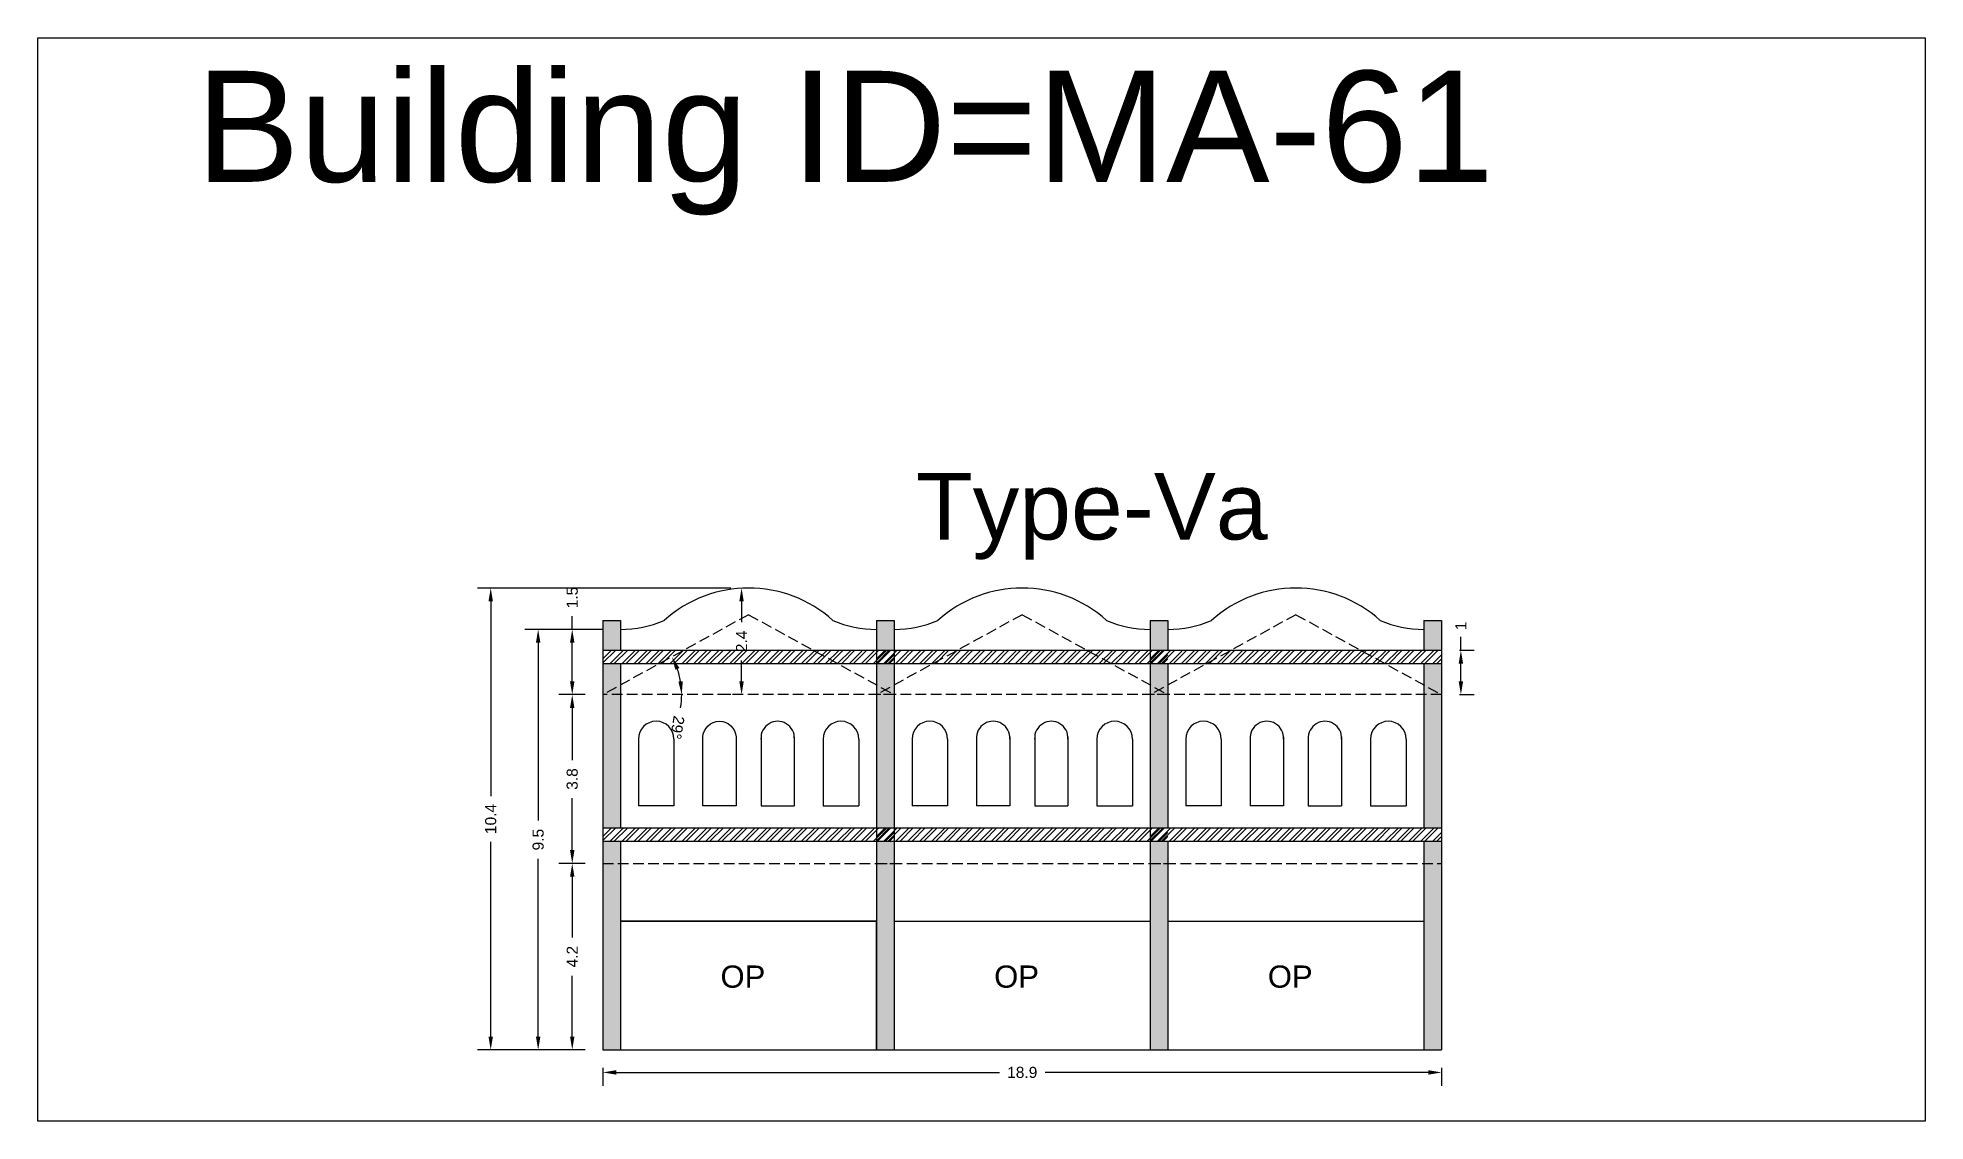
# Model space of a CAD drawing. Header units: metres. Extents: x 3416649 to 3417100, y -6712966 to -6712690.
# Drawn here: x 3416649.39 to 3416691.87, y -6712923.92 to -6712899.52 of the extents above; entities that cross this region are included whole.
import ezdxf

# ---------------------------------------------------------------- set-up
doc = ezdxf.new("R2010")
doc.units = ezdxf.units.M
doc.linetypes.add('ACAD_ISO02W100', pattern=[15, 12, -3])
doc.layers.add('Dotted', color=7, linetype='ACAD_ISO02W100', plot=False)
doc.styles.get("Standard").update_dxf_attribs({"font": 'arial.ttf'})
doc.dimstyles.new('ISO-25', dxfattribs={"dimtxt": 0.25, "dimasz": 0.3, "dimexe": 0.3, "dimexo": 0.4, "dimgap": 0.2, "dimtad": 0, "dimdec": 1, "dimdsep": 46, "dimtxsty": 'Standard', "dimcen": 2.5, "dimadec": 0, "dimazin": 0, "dimtfac": 1, "dimtdec": 1, "dimtmove": 0, "dimatfit": 3, "dimfxl": 1, "dimarcsym": 0})

msp = doc.modelspace()

# ---------------------------------------------------------------- texts
at = {"attachment_point": 1}
for s, width, heights, insert, char_height in [('Building ID=MA-61', 67.86454, [0.517], (3416652.949, -6712900.263), 2.5), ('Type-Va ', 9.99112, [0.517], (3416669.151, -6712909.317), 1.5), ('OP', 1.17554, [0], (3416664.754, -6712920.409), 0.5), ('OP', 1.17554, [0], (3416670.914, -6712920.409), 0.5), ('OP', 1.17554, [0], (3416677.074, -6712920.409), 0.5)]:
    msp.add_mtext_dynamic_manual_height_columns(s, width=width, gutter_width=12.5, heights=heights, dxfattribs=dict(at, insert=insert, char_height=char_height))

# ---------------------------------------------------------------- blocks, each defined once
blk = doc.blocks.new('*D500')
at = {"color": 0, "lineweight": -2, "transparency": 16777216}
for p, q in [((3416661.706, -6712918.11), (3416661.117, -6712918.11)), ((3416661.417, -6712918.41), (3416661.417, -6712919.779)), ((3416661.417, -6712922.01), (3416661.417, -6712920.642)), ((3416661.706, -6712922.31), (3416661.117, -6712922.31))]:
    blk.add_line(p, q, dxfattribs=at)
at = {"color": 0, "transparency": 16777216}
for points in [[(3416661.367, -6712918.41), (3416661.467, -6712918.41), (3416661.417, -6712918.11)], [(3416661.367, -6712922.01), (3416661.467, -6712922.01), (3416661.417, -6712922.31)]]:
    blk.add_solid(points, dxfattribs=at)
at = {"layer": 'Defpoints', "color": 0, "transparency": 16777216}
for p in [(3416661.417, -6712918.11), (3416662.106, -6712918.11), (3416662.106, -6712922.31)]:
    blk.add_point(p, dxfattribs=at)
at = {"color": 0, "transparency": 16777216, "insert": (3416661.417, -6712920.21), "char_height": 0.25, "attachment_point": 5, "rotation": 90}
blk.add_mtext('4.2', dxfattribs=at)
blk = doc.blocks.new('*D501')
at = {"color": 0, "lineweight": -2, "transparency": 16777216}
for p, q in [((3416661.706, -6712914.31), (3416661.117, -6712914.31)), ((3416661.417, -6712914.61), (3416661.417, -6712915.783)), ((3416661.417, -6712917.81), (3416661.417, -6712916.638)), ((3416661.706, -6712918.11), (3416661.117, -6712918.11))]:
    blk.add_line(p, q, dxfattribs=at)
at = {"color": 0, "transparency": 16777216}
for points in [[(3416661.367, -6712914.61), (3416661.467, -6712914.61), (3416661.417, -6712914.31)], [(3416661.367, -6712917.81), (3416661.467, -6712917.81), (3416661.417, -6712918.11)]]:
    blk.add_solid(points, dxfattribs=at)
at = {"layer": 'Defpoints', "color": 0, "transparency": 16777216}
for p in [(3416661.417, -6712914.31), (3416662.106, -6712914.31), (3416662.106, -6712918.11)]:
    blk.add_point(p, dxfattribs=at)
at = {"color": 0, "transparency": 16777216, "insert": (3416661.417, -6712916.21), "char_height": 0.25, "attachment_point": 5, "rotation": 90}
blk.add_mtext('3.8', dxfattribs=at)
blk = doc.blocks.new('*D502')
at = {"color": 0, "lineweight": -2, "transparency": 16777216}
for start, end in [(9.6948, 19.0623), (350.3052, 0)]:
    blk.add_arc((3416662.106, -6712914.31), 1.775, start, end, dxfattribs=at)
at = {"color": 0, "transparency": 16777216}
for points in [[(3416663.738, -6712913.751), (3416663.83, -6712913.71), (3416663.662, -6712913.456)], [(3416663.906, -6712914.007), (3416663.806, -6712914.016), (3416663.881, -6712914.31)]]:
    blk.add_solid(points, dxfattribs=at)
at = {"layer": 'Defpoints', "color": 0, "transparency": 16777216}
for p in [(3416665.386, -6712912.51), (3416663.783, -6712913.727), (3416662.106, -6712914.31), (3416662.106, -6712914.31), (3416668.666, -6712914.31)]:
    blk.add_point(p, dxfattribs=at)
at = {"color": 0, "transparency": 16777216, "insert": (3416663.781, -6712915.05), "char_height": 0.25, "attachment_point": 5, "rotation": 260.3052}
blk.add_mtext('29°', dxfattribs=at)
blk = doc.blocks.new('*D503')
at = {"color": 0, "lineweight": -2, "transparency": 16777216}
for p, q in [((3416662.106, -6712912.84), (3416661.117, -6712912.84)), ((3416661.417, -6712912.84), (3416661.417, -6712912.54)), ((3416661.417, -6712914.01), (3416661.417, -6712913.14)), ((3416661.706, -6712914.31), (3416661.117, -6712914.31))]:
    blk.add_line(p, q, dxfattribs=at)
at = {"color": 0, "transparency": 16777216}
for points in [[(3416661.367, -6712913.14), (3416661.467, -6712913.14), (3416661.417, -6712912.84)], [(3416661.367, -6712914.01), (3416661.467, -6712914.01), (3416661.417, -6712914.31)]]:
    blk.add_solid(points, dxfattribs=at)
at = {"layer": 'Defpoints', "color": 0, "transparency": 16777216}
for p in [(3416661.417, -6712912.84), (3416662.506, -6712912.84), (3416662.106, -6712914.31)]:
    blk.add_point(p, dxfattribs=at)
at = {"color": 0, "transparency": 16777216, "insert": (3416661.417, -6712912.124), "char_height": 0.25, "attachment_point": 5, "rotation": 90}
blk.add_mtext('1.5', dxfattribs=at)
blk = doc.blocks.new('*D504')
at = {"color": 0, "lineweight": -2, "transparency": 16777216}
for p, q in [((3416664.986, -6712911.91), (3416664.928, -6712911.91)), ((3416665.228, -6712912.21), (3416665.228, -6712912.681)), ((3416665.228, -6712914.01), (3416665.228, -6712913.54)), ((3416664.986, -6712914.31), (3416664.928, -6712914.31))]:
    blk.add_line(p, q, dxfattribs=at)
at = {"color": 0, "transparency": 16777216}
for points in [[(3416665.178, -6712912.21), (3416665.278, -6712912.21), (3416665.228, -6712911.91)], [(3416665.178, -6712914.01), (3416665.278, -6712914.01), (3416665.228, -6712914.31)]]:
    blk.add_solid(points, dxfattribs=at)
at = {"layer": 'Defpoints', "color": 0, "transparency": 16777216}
for p in [(3416665.386, -6712911.91), (3416665.228, -6712914.31), (3416665.386, -6712914.31)]:
    blk.add_point(p, dxfattribs=at)
at = {"color": 0, "transparency": 16777216, "insert": (3416665.228, -6712913.11), "char_height": 0.25, "attachment_point": 5, "rotation": 90}
blk.add_mtext('2.4', dxfattribs=at)
blk = doc.blocks.new('*D505')
at = {"color": 0, "lineweight": -2, "transparency": 16777216}
for p, q in [((3416662.106, -6712922.71), (3416662.106, -6712923.117)), ((3416662.406, -6712922.817), (3416671.033, -6712922.817)), ((3416680.686, -6712922.817), (3416672.059, -6712922.817)), ((3416680.986, -6712922.71), (3416680.986, -6712923.117))]:
    blk.add_line(p, q, dxfattribs=at)
at = {"color": 0, "transparency": 16777216}
for points in [[(3416662.406, -6712922.767), (3416662.406, -6712922.867), (3416662.106, -6712922.817)], [(3416680.686, -6712922.767), (3416680.686, -6712922.867), (3416680.986, -6712922.817)]]:
    blk.add_solid(points, dxfattribs=at)
at = {"layer": 'Defpoints', "color": 0, "transparency": 16777216}
for p in [(3416662.106, -6712922.31), (3416680.986, -6712922.31), (3416680.986, -6712922.817)]:
    blk.add_point(p, dxfattribs=at)
at = {"color": 0, "transparency": 16777216, "insert": (3416671.546, -6712922.817), "char_height": 0.25, "attachment_point": 5}
blk.add_mtext('18.9', dxfattribs=at)
blk = doc.blocks.new('*D506')
at = {"color": 0, "lineweight": -2, "transparency": 16777216}
for p, q in [((3416662.106, -6712912.84), (3416660.35, -6712912.84)), ((3416660.65, -6712913.14), (3416660.65, -6712917.147)), ((3416660.65, -6712922.01), (3416660.65, -6712918.004)), ((3416661.706, -6712922.31), (3416660.35, -6712922.31))]:
    blk.add_line(p, q, dxfattribs=at)
at = {"color": 0, "transparency": 16777216}
for points in [[(3416660.6, -6712913.14), (3416660.7, -6712913.14), (3416660.65, -6712912.84)], [(3416660.6, -6712922.01), (3416660.7, -6712922.01), (3416660.65, -6712922.31)]]:
    blk.add_solid(points, dxfattribs=at)
at = {"layer": 'Defpoints', "color": 0, "transparency": 16777216}
for p in [(3416660.65, -6712912.84), (3416662.506, -6712912.84), (3416662.106, -6712922.31)]:
    blk.add_point(p, dxfattribs=at)
at = {"color": 0, "transparency": 16777216, "insert": (3416660.65, -6712917.575), "char_height": 0.25, "attachment_point": 5, "rotation": 90}
blk.add_mtext('9.5', dxfattribs=at)
blk = doc.blocks.new('*D507')
at = {"color": 0, "lineweight": -2, "transparency": 16777216}
for p, q in [((3416664.986, -6712911.91), (3416659.282, -6712911.91)), ((3416659.582, -6712912.21), (3416659.582, -6712916.598)), ((3416659.582, -6712922.01), (3416659.582, -6712917.623)), ((3416661.706, -6712922.31), (3416659.282, -6712922.31))]:
    blk.add_line(p, q, dxfattribs=at)
at = {"color": 0, "transparency": 16777216}
for points in [[(3416659.532, -6712912.21), (3416659.632, -6712912.21), (3416659.582, -6712911.91)], [(3416659.532, -6712922.01), (3416659.632, -6712922.01), (3416659.582, -6712922.31)]]:
    blk.add_solid(points, dxfattribs=at)
at = {"layer": 'Defpoints', "color": 0, "transparency": 16777216}
for p in [(3416659.582, -6712911.91), (3416665.386, -6712911.91), (3416662.106, -6712922.31)]:
    blk.add_point(p, dxfattribs=at)
at = {"color": 0, "transparency": 16777216, "insert": (3416659.582, -6712917.11), "char_height": 0.25, "attachment_point": 5, "rotation": 90}
blk.add_mtext('10.4', dxfattribs=at)
blk = doc.blocks.new('*D508')
at = {"color": 0, "lineweight": -2, "transparency": 16777216}
for p, q in [((3416681.386, -6712913.31), (3416681.72, -6712913.31)), ((3416681.42, -6712913.31), (3416681.42, -6712913.01)), ((3416681.42, -6712914.01), (3416681.42, -6712913.61)), ((3416681.386, -6712914.31), (3416681.72, -6712914.31))]:
    blk.add_line(p, q, dxfattribs=at)
at = {"color": 0, "transparency": 16777216}
for points in [[(3416681.37, -6712913.61), (3416681.47, -6712913.61), (3416681.42, -6712913.31)], [(3416681.37, -6712914.01), (3416681.47, -6712914.01), (3416681.42, -6712914.31)]]:
    blk.add_solid(points, dxfattribs=at)
at = {"layer": 'Defpoints', "color": 0, "transparency": 16777216}
for p in [(3416680.986, -6712913.31), (3416681.42, -6712913.31), (3416680.986, -6712914.31)]:
    blk.add_point(p, dxfattribs=at)
at = {"color": 0, "transparency": 16777216, "insert": (3416681.42, -6712912.764), "char_height": 0.25, "attachment_point": 5, "rotation": 90}
blk.add_mtext('1', dxfattribs=at)

# ---------------------------------------------------------------- dimensions: what is measured, and where the dimension line sits
for base, p1, p2, picture, middle in [((3416659.582, -6712911.91), (3416662.106, -6712922.31), (3416665.386, -6712911.91), '*D507', (3416659.582, -6712917.11)), ((3416661.417, -6712912.84), (3416662.106, -6712914.31), (3416662.506, -6712912.84), '*D503', (3416661.417, -6712912.124)), ((3416665.228, -6712914.31), (3416665.386, -6712911.91), (3416665.386, -6712914.31), '*D504', (3416665.228, -6712913.11)), ((3416660.65, -6712912.84), (3416662.106, -6712922.31), (3416662.506, -6712912.84), '*D506', (3416660.65, -6712917.575)), ((3416681.42, -6712913.31), (3416680.986, -6712914.31), (3416680.986, -6712913.31), '*D508', (3416681.42, -6712912.764)), ((3416661.417, -6712914.31), (3416662.106, -6712918.11), (3416662.106, -6712914.31), '*D501', (3416661.417, -6712916.21)), ((3416661.417, -6712918.11), (3416662.106, -6712922.31), (3416662.106, -6712918.11), '*D500', (3416661.417, -6712920.21))]:
    dim = msp.add_linear_dim(base=base, p1=p1, p2=p2, angle=90, dimstyle='ISO-25')
    dim.commit()
    dim.dimension.update_dxf_attribs({"geometry": picture, "text_midpoint": middle})
dim = msp.add_angular_dim_2l(base=(3416663.783, -6712913.727), line1=((3416668.666, -6712914.31), (3416662.106, -6712914.31)), line2=((3416665.386, -6712912.51), (3416662.106, -6712914.31)), dimstyle='ISO-25')
dim.commit()
dim.dimension.update_dxf_attribs({"geometry": '*D502', "text_midpoint": (3416663.781, -6712915.05)})
dim = msp.add_linear_dim(base=(3416680.986, -6712922.817), p1=(3416662.106, -6712922.31), p2=(3416680.986, -6712922.31), dimstyle='ISO-25')
dim.commit()
dim.dimension.update_dxf_attribs({"geometry": '*D505', "text_midpoint": (3416671.546, -6712922.817)})

# ---------------------------------------------------------------- hatches: boundary and pattern name
h = msp.add_hatch(color=256)
h.dxf.hatch_style = 1
h.paths.add_polyline_path([(3416662.506, -6712914.31), (3416662.106, -6712914.31), (3416662.106, -6712917.31), (3416662.506, -6712917.31)])
h.paths.add_polyline_path([(3416662.506, -6712914.091), (3416662.506, -6712913.61), (3416662.106, -6712913.61), (3416662.106, -6712914.31)])
h.paths.add_polyline_path([(3416662.506, -6712914.091), (3416662.106, -6712914.31), (3416662.506, -6712914.31)])
h.paths.add_polyline_path([(3416662.506, -6712912.64), (3416662.106, -6712912.64), (3416662.106, -6712913.31), (3416662.506, -6712913.31)])
h.paths.add_polyline_path([(3416662.506, -6712918.11), (3416662.106, -6712918.11), (3416662.106, -6712922.31), (3416662.506, -6712922.31)])
h.paths.add_polyline_path([(3416662.506, -6712917.61), (3416662.106, -6712917.61), (3416662.106, -6712918.11), (3416662.506, -6712918.11)])
h.paths.add_polyline_path([(3416668.666, -6712918.11), (3416668.266, -6712918.11), (3416668.266, -6712922.31), (3416668.666, -6712922.31)])
h.paths.add_polyline_path([(3416668.666, -6712917.61), (3416668.266, -6712917.61), (3416668.266, -6712918.11), (3416668.666, -6712918.11)])
h.paths.add_polyline_path([(3416668.666, -6712914.31), (3416668.266, -6712914.31), (3416668.266, -6712917.31), (3416668.666, -6712917.31)])
h.paths.add_polyline_path([(3416668.466, -6712914.201), (3416668.266, -6712914.091), (3416668.266, -6712914.31)])
h.paths.add_polyline_path([(3416668.666, -6712913.61), (3416668.266, -6712913.61), (3416668.266, -6712914.091), (3416668.466, -6712914.201), (3416668.666, -6712914.091)])
h.paths.add_polyline_path([(3416668.466, -6712914.201), (3416668.266, -6712914.31), (3416668.666, -6712914.31)])
h.paths.add_polyline_path([(3416668.666, -6712914.091), (3416668.466, -6712914.201), (3416668.666, -6712914.31)])
h.paths.add_polyline_path([(3416668.666, -6712912.64), (3416668.266, -6712912.64), (3416668.266, -6712913.31), (3416668.666, -6712913.31)])
h = msp.add_hatch(color=256)
h.dxf.hatch_style = 1
h.paths.add_polyline_path([(3416680.586, -6712914.31), (3416680.986, -6712914.31), (3416680.986, -6712917.31), (3416680.586, -6712917.31)])
h.paths.add_polyline_path([(3416680.586, -6712914.091), (3416680.586, -6712913.61), (3416680.986, -6712913.61), (3416680.986, -6712914.31)])
h.paths.add_polyline_path([(3416680.586, -6712914.091), (3416680.986, -6712914.31), (3416680.586, -6712914.31)])
h.paths.add_polyline_path([(3416680.586, -6712912.64), (3416680.986, -6712912.64), (3416680.986, -6712913.31), (3416680.586, -6712913.31)])
h.paths.add_polyline_path([(3416680.586, -6712918.11), (3416680.986, -6712918.11), (3416680.986, -6712922.31), (3416680.586, -6712922.31)])
h.paths.add_polyline_path([(3416680.586, -6712917.61), (3416680.986, -6712917.61), (3416680.986, -6712918.11), (3416680.586, -6712918.11)])
h.paths.add_polyline_path([(3416674.426, -6712918.11), (3416674.826, -6712918.11), (3416674.826, -6712922.31), (3416674.426, -6712922.31)])
h.paths.add_polyline_path([(3416674.426, -6712917.61), (3416674.826, -6712917.61), (3416674.826, -6712918.11), (3416674.426, -6712918.11)])
h.paths.add_polyline_path([(3416674.426, -6712914.31), (3416674.826, -6712914.31), (3416674.826, -6712917.31), (3416674.426, -6712917.31)])
h.paths.add_polyline_path([(3416674.626, -6712914.201), (3416674.826, -6712914.091), (3416674.826, -6712914.31)])
h.paths.add_polyline_path([(3416674.426, -6712913.61), (3416674.826, -6712913.61), (3416674.826, -6712914.091), (3416674.626, -6712914.201), (3416674.426, -6712914.091)])
h.paths.add_polyline_path([(3416674.626, -6712914.201), (3416674.826, -6712914.31), (3416674.426, -6712914.31)])
h.paths.add_polyline_path([(3416674.426, -6712914.091), (3416674.626, -6712914.201), (3416674.426, -6712914.31)])
h.paths.add_polyline_path([(3416674.426, -6712912.64), (3416674.826, -6712912.64), (3416674.826, -6712913.31), (3416674.426, -6712913.31)])
h = msp.add_hatch()
h.set_pattern_fill('ANSI32', color=256, scale=0.02)
h.set_pattern_definition([(45, (-16.97134, 0), (-0.134703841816, 0.134703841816), []), (45, (-16.88153, 0), (-0.134703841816, 0.134703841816), [])])
h.paths.add_polyline_path([(3416668.666, -6712913.61), (3416668.666, -6712913.31), (3416662.106, -6712913.31), (3416662.106, -6712913.61)])
h = msp.add_hatch()
h.set_pattern_fill('ANSI32', color=256, scale=0.02)
h.set_pattern_definition([(45, (-10.81134, 0), (-0.134703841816, 0.134703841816), []), (45, (-10.72153, 0), (-0.134703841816, 0.134703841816), [])])
h.paths.add_polyline_path([(3416674.826, -6712913.61), (3416674.826, -6712913.31), (3416668.266, -6712913.31), (3416668.266, -6712913.61)])
h = msp.add_hatch()
h.set_pattern_fill('ANSI32', color=256, scale=0.02)
h.set_pattern_definition([(45, (-4.65134, 0), (-0.134703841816, 0.134703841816), []), (45, (-4.56153, 0), (-0.134703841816, 0.134703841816), [])])
h.paths.add_polyline_path([(3416680.986, -6712913.61), (3416680.986, -6712913.31), (3416674.426, -6712913.31), (3416674.426, -6712913.61)])
h = msp.add_hatch()
h.set_pattern_fill('ANSI32', color=256, scale=0.02)
h.set_pattern_definition([(45, (-16.97134, -4), (-0.134703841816, 0.134703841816), []), (45, (-16.88153, -4), (-0.134703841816, 0.134703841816), [])])
h.paths.add_polyline_path([(3416668.666, -6712917.31), (3416662.106, -6712917.31), (3416662.106, -6712917.61), (3416668.666, -6712917.61)])
h = msp.add_hatch()
h.set_pattern_fill('ANSI32', color=256, scale=0.02)
h.set_pattern_definition([(45, (-10.81134, -4), (-0.134703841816, 0.134703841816), []), (45, (-10.72153, -4), (-0.134703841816, 0.134703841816), [])])
h.paths.add_polyline_path([(3416674.826, -6712917.31), (3416668.266, -6712917.31), (3416668.266, -6712917.61), (3416674.826, -6712917.61)])
h = msp.add_hatch()
h.set_pattern_fill('ANSI32', color=256, scale=0.02)
h.set_pattern_definition([(45, (-4.65134, -4), (-0.134703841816, 0.134703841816), []), (45, (-4.56153, -4), (-0.134703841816, 0.134703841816), [])])
h.paths.add_polyline_path([(3416680.986, -6712917.31), (3416674.426, -6712917.31), (3416674.426, -6712917.61), (3416680.986, -6712917.61)])

# ---------------------------------------------------------------- linework, layer by layer
for points in [[(3416649.386, -6712899.518), (3416691.873, -6712899.518), (3416691.873, -6712923.916), (3416649.386, -6712923.916)], [(3416668.266, -6712919.41), (3416662.506, -6712919.41), (3416662.506, -6712922.31), (3416668.266, -6712922.31)]]:
    msp.add_lwpolyline(points, close=True)
for points in [[(3416662.106, -6712912.64), (3416662.506, -6712912.64)], [(3416662.106, -6712912.64), (3416662.106, -6712922.31)], [(3416662.506, -6712912.64), (3416662.506, -6712913.31)], [(3416668.266, -6712912.64), (3416668.266, -6712913.31)], [(3416668.266, -6712912.64), (3416668.666, -6712912.64)], [(3416668.266, -6712912.64), (3416668.666, -6712912.64)], [(3416668.266, -6712912.64), (3416668.266, -6712922.31)], [(3416668.666, -6712912.64), (3416668.666, -6712922.31)], [(3416668.666, -6712912.64), (3416668.666, -6712913.31)], [(3416674.426, -6712912.64), (3416674.826, -6712912.64)], [(3416674.426, -6712912.64), (3416674.426, -6712913.31)], [(3416674.426, -6712912.64), (3416674.826, -6712912.64)], [(3416674.426, -6712912.64), (3416674.426, -6712922.31)], [(3416674.826, -6712912.64), (3416674.826, -6712913.31)], [(3416680.586, -6712912.64), (3416680.986, -6712912.64)], [(3416680.586, -6712912.64), (3416680.586, -6712913.31)], [(3416680.986, -6712912.64), (3416680.986, -6712922.31)], [(3416662.106, -6712913.31), (3416668.666, -6712913.31)], [(3416668.266, -6712913.31), (3416674.826, -6712913.31)], [(3416674.426, -6712913.31), (3416680.986, -6712913.31)], [(3416662.106, -6712913.61), (3416668.666, -6712913.61)], [(3416662.506, -6712913.61), (3416662.506, -6712917.31)], [(3416668.266, -6712913.61), (3416668.266, -6712917.31)], [(3416668.266, -6712913.61), (3416674.826, -6712913.61)], [(3416668.666, -6712913.61), (3416668.666, -6712917.31)], [(3416674.426, -6712913.61), (3416674.426, -6712917.31)], [(3416674.426, -6712913.61), (3416680.986, -6712913.61)], [(3416674.826, -6712913.61), (3416674.826, -6712917.31)], [(3416680.586, -6712913.61), (3416680.586, -6712917.31)], [(3416662.906, -6712915.31), (3416662.906, -6712916.81)], [(3416663.706, -6712915.31), (3416663.706, -6712916.81)], [(3416665.666, -6712915.262), (3416665.666, -6712916.81)], [(3416666.416, -6712915.262), (3416666.416, -6712916.81)], [(3416667.066, -6712915.31), (3416667.066, -6712916.81)], [(3416667.866, -6712915.31), (3416667.866, -6712916.81)], [(3416669.066, -6712915.31), (3416669.066, -6712916.81)], [(3416669.866, -6712915.31), (3416669.866, -6712916.81)], [(3416670.516, -6712915.262), (3416670.516, -6712916.81)], [(3416671.266, -6712915.262), (3416671.266, -6712916.81)], [(3416671.826, -6712915.262), (3416671.826, -6712916.81)], [(3416672.576, -6712915.262), (3416672.576, -6712916.81)], [(3416673.226, -6712915.31), (3416673.226, -6712916.81)], [(3416674.026, -6712915.31), (3416674.026, -6712916.81)], [(3416675.226, -6712915.31), (3416675.226, -6712916.81)], [(3416676.026, -6712915.31), (3416676.026, -6712916.81)], [(3416676.676, -6712915.262), (3416676.676, -6712916.81)], [(3416677.426, -6712915.262), (3416677.426, -6712916.81)], [(3416677.986, -6712915.262), (3416677.986, -6712916.81)], [(3416678.736, -6712915.262), (3416678.736, -6712916.81)], [(3416679.386, -6712915.31), (3416679.386, -6712916.81)], [(3416680.186, -6712915.31), (3416680.186, -6712916.81)], [(3416663.706, -6712916.81), (3416662.906, -6712916.81)], [(3416665.666, -6712916.81), (3416666.416, -6712916.81)], [(3416667.066, -6712916.81), (3416667.866, -6712916.81)], [(3416669.866, -6712916.81), (3416669.066, -6712916.81)], [(3416671.266, -6712916.81), (3416670.516, -6712916.81)], [(3416671.826, -6712916.81), (3416672.576, -6712916.81)], [(3416673.226, -6712916.81), (3416674.026, -6712916.81)], [(3416676.026, -6712916.81), (3416675.226, -6712916.81)], [(3416677.426, -6712916.81), (3416676.676, -6712916.81)], [(3416677.986, -6712916.81), (3416678.736, -6712916.81)], [(3416679.386, -6712916.81), (3416680.186, -6712916.81)], [(3416662.106, -6712917.31), (3416668.666, -6712917.31)], [(3416668.266, -6712917.31), (3416674.826, -6712917.31)], [(3416674.426, -6712917.31), (3416680.986, -6712917.31)], [(3416662.106, -6712917.61), (3416668.666, -6712917.61)], [(3416662.506, -6712917.61), (3416662.506, -6712922.31)], [(3416668.266, -6712917.61), (3416668.266, -6712922.31)], [(3416668.266, -6712917.61), (3416674.826, -6712917.61)], [(3416668.666, -6712917.61), (3416668.666, -6712922.31)], [(3416674.426, -6712917.61), (3416674.426, -6712922.31)], [(3416674.426, -6712917.61), (3416680.986, -6712917.61)], [(3416674.826, -6712917.61), (3416674.826, -6712922.31)], [(3416680.586, -6712917.61), (3416680.586, -6712922.31)], [(3416662.506, -6712919.41), (3416668.266, -6712919.41)], [(3416668.666, -6712919.41), (3416674.426, -6712919.41)], [(3416674.826, -6712919.41), (3416680.586, -6712919.41)], [(3416662.106, -6712922.31), (3416668.666, -6712922.31)], [(3416668.266, -6712922.31), (3416674.826, -6712922.31)], [(3416674.426, -6712922.31), (3416680.986, -6712922.31)]]:
    msp.add_lwpolyline(points)
msp.add_lwpolyline([(3416664.356, -6712915.262, -0.9375), (3416665.106, -6712915.262), (3416665.106, -6712916.81), (3416664.356, -6712916.81), (3416664.356, -6712915.262)], format="xyb")
for centre, radius, start, end in [((3416665.386, -6712914.748), 2.838, 47.9654, 132.0346), ((3416671.546, -6712914.748), 2.838, 47.9654, 132.0346), ((3416677.706, -6712914.748), 2.838, 47.9654, 132.0346), ((3416662.523, -6712910.424), 2.417, 269.5928, 293.4765), ((3416668.249, -6712910.424), 2.417, 246.5235, 270.4072), ((3416668.683, -6712910.424), 2.417, 269.5928, 293.4765), ((3416674.409, -6712910.424), 2.417, 246.5235, 270.4072), ((3416674.843, -6712910.424), 2.417, 269.5928, 293.4765), ((3416680.569, -6712910.424), 2.417, 246.5235, 270.4072), ((3416663.306, -6712915.31), 0.4, 360, 180), ((3416666.041, -6712915.286), 0.376, 356.3048, 183.6952), ((3416667.466, -6712915.31), 0.4, 360, 180), ((3416669.466, -6712915.31), 0.4, 360, 180), ((3416670.891, -6712915.286), 0.376, 356.3048, 183.6952), ((3416672.201, -6712915.286), 0.376, 356.3048, 183.6952), ((3416673.626, -6712915.31), 0.4, 360, 180), ((3416675.626, -6712915.31), 0.4, 360, 180), ((3416677.051, -6712915.286), 0.376, 356.3048, 183.6952), ((3416678.361, -6712915.286), 0.376, 356.3048, 183.6952), ((3416679.786, -6712915.31), 0.4, 360, 180)]:
    msp.add_arc(centre, radius, start, end)
at = {"layer": 'Dotted', "ltscale": 0.02}
for p, q in [((3416668.666, -6712914.31), (3416662.106, -6712914.31)), ((3416674.826, -6712914.31), (3416668.266, -6712914.31)), ((3416680.986, -6712914.31), (3416674.426, -6712914.31))]:
    msp.add_line(p, q, dxfattribs=at)
for points in [[(3416665.386, -6712912.51), (3416662.106, -6712914.31)], [(3416665.386, -6712912.51), (3416668.666, -6712914.31)], [(3416671.546, -6712912.51), (3416668.266, -6712914.31)], [(3416671.546, -6712912.51), (3416674.826, -6712914.31)], [(3416677.706, -6712912.51), (3416674.426, -6712914.31)], [(3416677.706, -6712912.51), (3416680.986, -6712914.31)], [(3416662.106, -6712917.31), (3416668.666, -6712917.31)], [(3416668.266, -6712917.31), (3416674.826, -6712917.31)], [(3416674.426, -6712917.31), (3416680.986, -6712917.31)], [(3416662.106, -6712918.11), (3416668.666, -6712918.11)], [(3416668.266, -6712918.11), (3416674.826, -6712918.11)], [(3416674.426, -6712918.11), (3416680.986, -6712918.11)]]:
    msp.add_lwpolyline(points, dxfattribs=at)

msp.set_redraw_order([(e.dxf.handle, doc.entitydb.next_handle()) for e in msp.query("TEXT MTEXT ATTDEF DIMENSION ARC_DIMENSION")])  # texts and dimensions are drawn at this point

doc.saveas('drawing.dxf')
